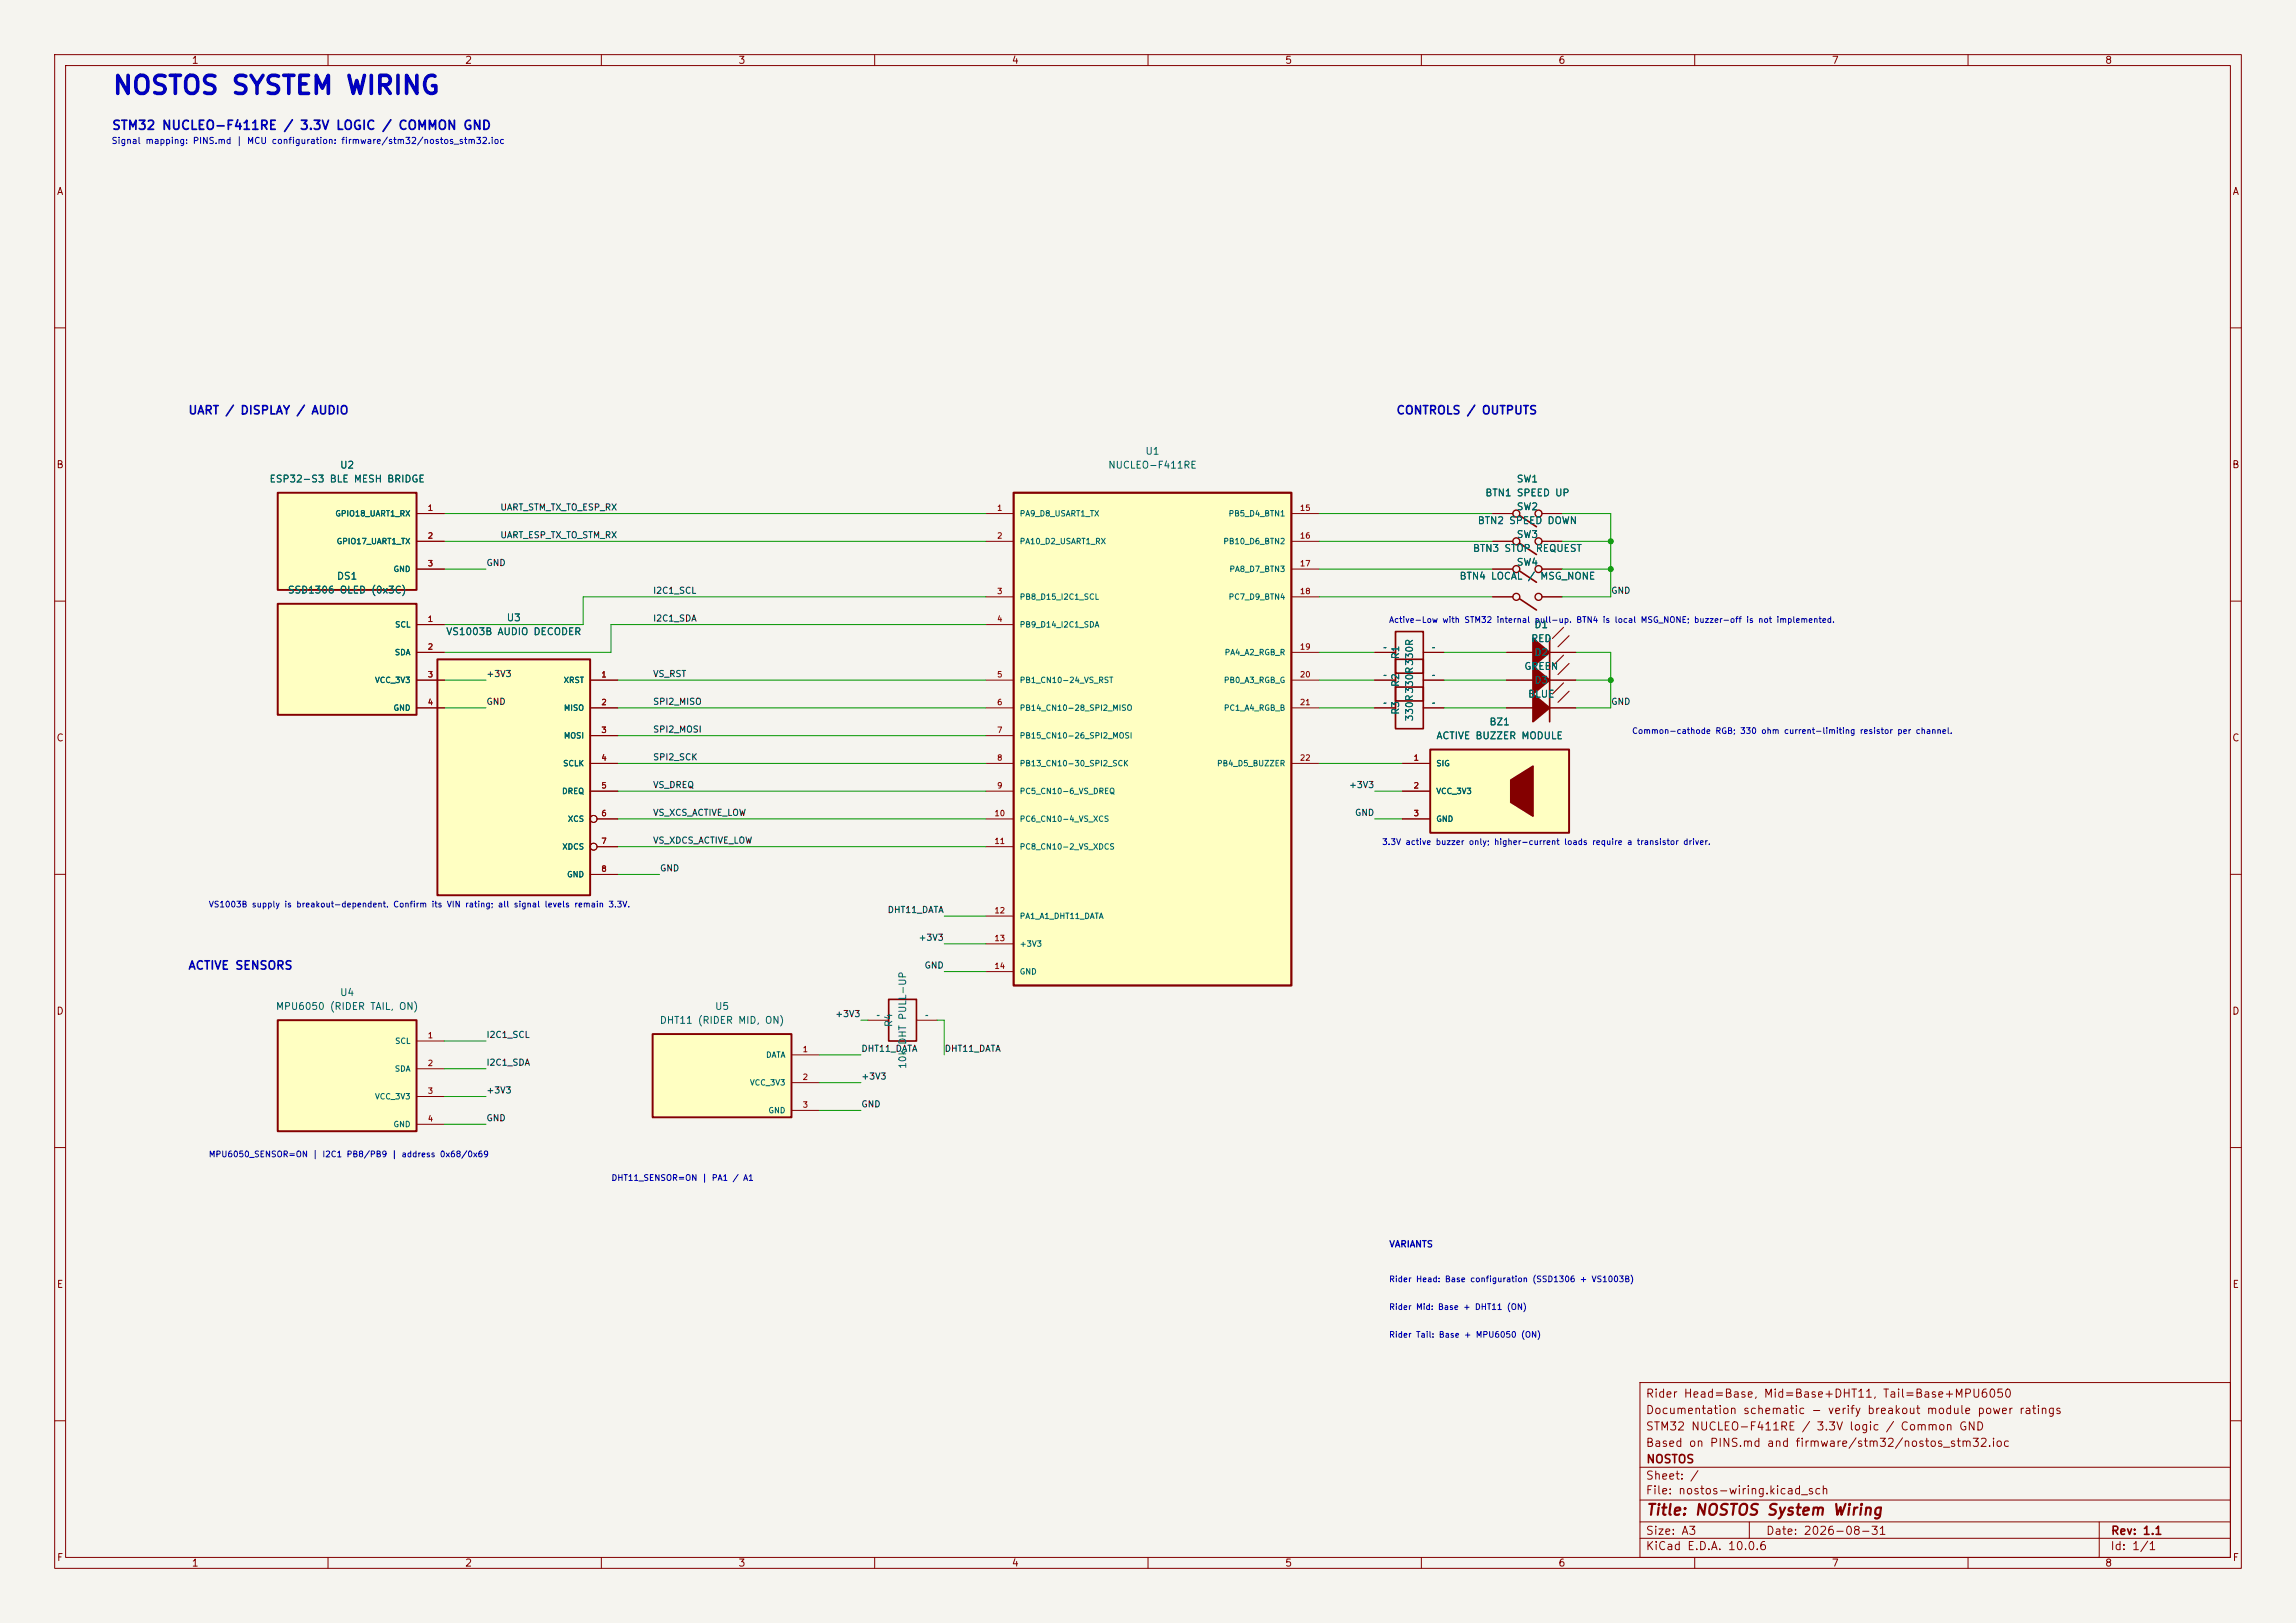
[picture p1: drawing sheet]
<svg xmlns="http://www.w3.org/2000/svg" width="420mm" height="297mm" viewBox="0 0 420 297" stroke-linecap="round" stroke-linejoin="round" font-family="sans-serif">
<defs><g id="words">
<text font-size="3.3" fill="#0000c2" x="20.4" y="18.1">NOSTOS SYSTEM WIRING</text>
<text font-size="2" fill="#840000" x="301" y="277.8">Title: NOSTOS System Wiring</text>
<text font-size="1.7" fill="#0000c2" x="20.4" y="24.2">STM32 NUCLEO-F411RE / 3.3V LOGIC / COMMON GND</text>
<g font-size="1.5" fill="#0000c2">
<text x="34.3" y="76.2">UART / DISPLAY / AUDIO</text>
<text x="255.3" y="76.2">CONTROLS / OUTPUTS</text>
<text x="34.3" y="177.8">ACTIVE SENSORS</text>
</g>
<g font-size="1.5" fill="#840000">
<text x="300.9" y="256.1">Rider Head=Base, Mid=Base+DHT11, Tail=Base+MPU6050</text>
<text x="300.9" y="262.1">STM32 NUCLEO-F411RE / 3.3V logic / Common GND</text>
<text x="300.9" y="259.1">Documentation schematic - verify breakout module power ratings</text>
<text x="300.9" y="265.1">Based on PINS.md and firmware/stm32/nostos_stm32.ioc</text>
<text x="301" y="268.1">NOSTOS</text>
<text x="300.9" y="273.8">File: nostos-wiring.kicad_sch</text>
<text x="300.9" y="271.1">Sheet: /</text>
<text x="300.9" y="281.2">Size: A3</text>
<text x="322.9" y="281.2">Date: 2026-08-31</text>
<text x="386" y="281.2">Rev: 1.1</text>
<text x="300.9" y="284">KiCad E.D.A. 10.0.6</text>
<text x="385.9" y="284">Id: 1/1</text>
</g>
<g font-size="1.3" fill="#840000">
<text x="35" y="12">1</text>
<text x="85" y="12">2</text>
<text x="135" y="12">3</text>
<text x="185" y="12">4</text>
<text x="235" y="12">5</text>
<text x="285" y="12">6</text>
<text x="335" y="12">7</text>
<text x="385" y="12">8</text>
<text x="10.3" y="36">A</text>
<text x="408.3" y="36">A</text>
<text x="10.2" y="86">B</text>
<text x="408.2" y="86">B</text>
<text x="10.2" y="136">C</text>
<text x="408.2" y="136">C</text>
<text x="10.2" y="186">D</text>
<text x="408.2" y="186">D</text>
<text x="10.3" y="236">E</text>
<text x="408.3" y="236">E</text>
<text x="10.3" y="286">F</text>
<text x="35" y="287">1</text>
<text x="85" y="287">2</text>
<text x="135" y="287">3</text>
<text x="185" y="287">4</text>
<text x="235" y="287">5</text>
<text x="285" y="287">6</text>
<text x="335" y="287">7</text>
<text x="385" y="287">8</text>
<text x="408.3" y="286">F</text>
</g>
<g font-size="1.3" fill="#006464">
<text x="209.4" y="83.5">U1</text>
<text x="49.2" y="88.6">ESP32-S3 BLE MESH BRIDGE</text>
<text x="62.1" y="86.1">U2</text>
<text x="202.6" y="86.1">NUCLEO-F411RE</text>
<text x="277.3" y="88.6">SW1</text>
<text x="271.6" y="91.1">BTN1 SPEED UP</text>
<text x="277.3" y="93.7">SW2</text>
<text x="269.3" y="101.3">BTN3 STOP REQUEST</text>
<text x="270.2" y="96.2">BTN2 SPEED DOWN</text>
<text x="277.3" y="98.8">SW3</text>
<text x="61.5" y="106.4">DS1</text>
<text x="266.9" y="106.4">BTN4 LOCAL / MSG_NONE</text>
<text x="277.3" y="103.8">SW4</text>
<text x="52.5" y="108.9">SSD1306 OLED (0x3C)</text>
<text x="92.6" y="114">U3</text>
<text x="81.5" y="116.5">VS1003B AUDIO DECODER</text>
<text x="280" y="117.8">RED</text>
<text x="280.6" y="115.3">D1</text>
<text x="256.2" y="125.8" transform="rotate(-90 256.2 125.8)">R2</text>
<text x="256.2" y="120.7" transform="rotate(-90 256.2 120.7)">R1</text>
<text x="278.7" y="122.9">GREEN</text>
<text x="280.6" y="125.4">D3</text>
<text x="280.6" y="120.3">D2</text>
<text x="256.2" y="130.9" transform="rotate(-90 256.2 130.9)">R3</text>
<text x="279.4" y="128">BLUE</text>
<text x="258.8" y="132.1" transform="rotate(-90 258.8 132.1)">330R330R330R</text>
<text x="262.6" y="135.6">ACTIVE BUZZER MODULE</text>
<text x="272.3" y="133">BZ1</text>
<text x="50.4" y="185.1">MPU6050 (RIDER TAIL, ON)</text>
<text x="62.1" y="182.6">U4</text>
<text x="130.7" y="185.1">U5</text>
<text x="120.6" y="187.7">DHT11 (RIDER MID, ON)</text>
<text x="163.5" y="188.1" transform="rotate(-90 163.5 188.1)">R4</text>
<text x="166.1" y="195.7" transform="rotate(-90 166.1 195.7)">10k DHT PULL-UP</text>
</g>
<text font-size="1.2" fill="#0000c2" x="254" y="228.5">VARIANTS</text>
<g font-size="1.1" fill="#0000c2">
<text x="20.3" y="26.6">Signal mapping: PINS.md | MCU configuration: firmware/stm32/nostos_stm32.ioc</text>
<text x="254" y="114.2">Active-Low with STM32 internal pull-up. BTN4 is local MSG_NONE; buzzer-off is not implemented.</text>
<text x="298.4" y="134.6">Common-cathode RGB; 330 ohm current-limiting resistor per channel.</text>
<text x="252.7" y="154.9">3.3V active buzzer only; higher-current loads require a transistor driver.</text>
<text x="38.1" y="166.3">VS1003B supply is breakout-dependent. Confirm its VIN rating; all signal levels remain 3.3V.</text>
<text x="38.1" y="212">MPU6050_SENSOR=ON | I2C1 PB8/PB9 | address 0x68/0x69</text>
<text x="111.8" y="216.3">DHT11_SENSOR=ON | PA1 / A1</text>
<text x="254" y="234.9">Rider Head: Base configuration (SSD1306 + VS1003B)</text>
<text x="254" y="240">Rider Mid: Base + DHT11 (ON)</text>
<text x="254" y="245">Rider Tail: Base + MPU6050 (ON)</text>
</g>
<g font-size="1.1" fill="#0f0f0f">
<text x="91.4" y="93.7">UART_STM_TX_TO_ESP_RX</text>
<text x="91.4" y="98.8">UART_ESP_TX_TO_STM_RX</text>
<text x="88.9" y="103.9">GND</text>
<text x="119.4" y="108.9">I2C1_SCL</text>
<text x="294.6" y="108.9">GND</text>
<text x="119.4" y="114">I2C1_SDA</text>
<text x="88.9" y="124.2">+3V3</text>
<text x="119.4" y="124.2">VS_RST</text>
<text x="88.9" y="129.3">GND</text>
<text x="119.4" y="129.3">SPI2_MISO</text>
<text x="294.6" y="129.3">GND</text>
<text x="119.4" y="134.3">SPI2_MOSI</text>
<text x="119.4" y="139.4">SPI2_SCK</text>
<text x="119.4" y="144.5">VS_DREQ</text>
<text x="119.4" y="149.6">VS_XCS_ACTIVE_LOW</text>
<text x="246.7" y="144.5">+3V3</text>
<text x="247.8" y="149.6">GND</text>
<text x="119.4" y="154.7">VS_XDCS_ACTIVE_LOW</text>
<text x="120.6" y="159.7">GND</text>
<text x="162.3" y="167.4">DHT11_DATA</text>
<text x="167.9" y="172.4">+3V3</text>
<text x="169" y="177.5">GND</text>
<text x="88.9" y="190.2">I2C1_SCL</text>
<text x="152.7" y="186.4">+3V3</text>
<text x="88.9" y="195.3">I2C1_SDA</text>
<text x="157.5" y="197.8">+3V3</text>
<text x="157.5" y="192.8">DHT11_DATA</text>
<text x="172.7" y="192.8">DHT11_DATA</text>
<text x="88.9" y="200.4">+3V3</text>
<text x="157.5" y="202.9">GND</text>
<text x="88.9" y="205.5">GND</text>
</g>
<g font-size="1" fill="#006464">
<text x="61.2" y="94.7">GPIO18_UART1_RX</text>
<text x="186.4" y="94.7">PA9_D8_USART1_TX</text>
<text x="224.6" y="94.7">PB5_D4_BTN1</text>
<text x="61.5" y="99.8">GPIO17_UART1_TX</text>
<text x="186.4" y="99.8">PA10_D2_USART1_RX</text>
<text x="223.7" y="99.8">PB10_D6_BTN2</text>
<text x="71.9" y="104.9">GND</text>
<text x="224.8" y="104.9">PA8_D7_BTN3</text>
<text x="186.4" y="110">PB8_D15_I2C1_SCL</text>
<text x="224.6" y="110">PC7_D9_BTN4</text>
<text x="72.2" y="115.1">SCL</text>
<text x="186.4" y="115.1">PB9_D14_I2C1_SDA</text>
<text x="68.5" y="125.2">VCC_3V3</text>
<text x="72.1" y="120.1">SDA</text>
<text x="103" y="125.2">XRST</text>
<text x="186.4" y="125.2">PB1_CN10-24_VS_RST</text>
<text x="223.8" y="125.2">PB0_A3_RGB_G</text>
<text x="223.9" y="120.1">PA4_A2_RGB_R</text>
<text x="71.9" y="130.3">GND</text>
<text x="103.1" y="130.3">MISO</text>
<text x="186.4" y="130.3">PB14_CN10-28_SPI2_MISO</text>
<text x="223.8" y="130.3">PC1_A4_RGB_B</text>
<text x="103.1" y="135.4">MOSI</text>
<text x="186.4" y="135.4">PB15_CN10-26_SPI2_MOSI</text>
<text x="102.9" y="140.5">SCLK</text>
<text x="186.4" y="140.5">PB13_CN10-30_SPI2_SCK</text>
<text x="222.5" y="140.5">PB4_D5_BUZZER</text>
<text x="262.6" y="140.5">SIG</text>
<text x="102.7" y="145.5">DREQ</text>
<text x="186.4" y="145.5">PC5_CN10-6_VS_DREQ</text>
<text x="262.6" y="145.5">VCC_3V3</text>
<text x="102.8" y="155.7">XDCS</text>
<text x="103.8" y="150.6">XCS</text>
<text x="186.4" y="150.6">PC6_CN10-4_VS_XCS</text>
<text x="186.4" y="155.7">PC8_CN10-2_VS_XDCS</text>
<text x="262.6" y="150.6">GND</text>
<text x="103.6" y="160.8">GND</text>
<text x="186.4" y="168.4">PA1_A1_DHT11_DATA</text>
<text x="186.4" y="173.5">+3V3</text>
<text x="186.4" y="178.6">GND</text>
<text x="72.2" y="191.3">SCL</text>
<text x="72.1" y="196.3">SDA</text>
<text x="140" y="193.8">DATA</text>
<text x="68.5" y="201.4">VCC_3V3</text>
<text x="137.1" y="198.9">VCC_3V3</text>
<text x="140.5" y="204">GND</text>
<text x="71.9" y="206.5">GND</text>
</g>
<g font-size="1" fill="#a90000">
<text x="78.2" y="93.7">1</text>
<text x="182.3" y="93.7">1</text>
<text x="237.7" y="93.7">15</text>
<text x="78.2" y="98.8">2</text>
<text x="182.3" y="98.8">2</text>
<text x="237.7" y="98.8">16</text>
<text x="78.2" y="103.9">3</text>
<text x="237.7" y="103.9">17</text>
<text x="182.3" y="109">3</text>
<text x="237.7" y="109">18</text>
<text x="78.2" y="114">1</text>
<text x="78.2" y="119.1">2</text>
<text x="182.3" y="114">4</text>
<text x="237.7" y="119.1">19</text>
<text x="78.2" y="124.2">3</text>
<text x="109.9" y="124.2">1</text>
<text x="182.3" y="124.2">5</text>
<text x="237.7" y="124.2">20</text>
<text x="78.2" y="129.3">4</text>
<text x="109.9" y="129.3">2</text>
<text x="182.3" y="129.3">6</text>
<text x="237.7" y="129.3">21</text>
<text x="109.9" y="134.4">3</text>
<text x="182.3" y="134.4">7</text>
<text x="109.9" y="139.4">4</text>
<text x="182.3" y="139.4">8</text>
<text x="237.7" y="139.4">22</text>
<text x="258.5" y="139.4">1</text>
<text x="109.9" y="144.5">5</text>
<text x="109.9" y="149.6">6</text>
<text x="181.8" y="149.6">10</text>
<text x="182.3" y="144.5">9</text>
<text x="258.5" y="144.5">2</text>
<text x="258.5" y="149.6">3</text>
<text x="109.9" y="154.7">7</text>
<text x="181.8" y="154.7">11</text>
<text x="109.9" y="159.8">8</text>
<text x="181.8" y="167.4">12</text>
<text x="181.8" y="172.5">13</text>
<text x="181.8" y="177.5">14</text>
<text x="78.2" y="190.2">1</text>
<text x="78.2" y="195.3">2</text>
<text x="146.7" y="192.8">1</text>
<text x="146.7" y="197.9">2</text>
<text x="78.2" y="200.4">3</text>
<text x="146.7" y="202.9">3</text>
<text x="78.2" y="205.5">4</text>
</g>
<g font-size=".8" fill="#006464">
<text x="253" y="119.1">~</text>
<text x="261.9" y="119.1">~</text>
<text x="253" y="124.2">~</text>
<text x="261.9" y="124.2">~</text>
<text x="253" y="129.2">~</text>
<text x="261.9" y="129.2">~</text>
<text x="160.3" y="186.4">~</text>
<text x="169.2" y="186.4">~</text>
</g>
</g></defs>
<path d="M0 0h420v297h-420z" fill="#f5f4ef" stroke="#f5f4ef" stroke-width=".18"/>
<g fill="none" stroke="#840000" stroke-width=".18">
<path d="M10 10h400v277h-400zM12 12h396v273h-396zM60 10v2M110 10v2M160 10v2M210 10v2M260 10v2M310 10v2M360 10v2M10 60h2M408 60h2M10 110h2"/>
<path d="M408 110h2M10 160h2M408 160h2M10 210h2M408 210h2M300 253h108v32h-108zM10 260h2M300 278.5h108M300 274.5h108M300 268.5h108M320 278.5v3M384 278.5v6.5"/>
<path d="M408 260h2M60 285v2M110 285v2M160 285v2M210 285v2M260 285v2M300 281.5h108M310 285v2M360 285v2"/>
</g>
<path d="M185.4 90.2h50.8v90.1h-50.8z" fill="#ffffc2"/>
<path d="M185.4 90.2h50.8v90.1h-50.8z" fill="none" stroke="#840000" stroke-width=".41"/>
<g fill="none" stroke="#840000" stroke-width=".18">
<path d="M180.3 94h5.1M180.3 99.1h5.1M236.2 94h5.1M236.2 99.1h5.1M180.3 109.2h5.1M180.3 114.3h5.1M236.2 109.2h5.1M236.2 104.1h5.1M236.2 119.4h5.1M180.3 124.5h5.1M180.3 129.5h5.1M180.3 134.6h5.1"/>
<path d="M180.3 139.7h5.1M236.2 124.5h5.1M236.2 129.5h5.1M236.2 139.7h5.1M180.3 144.8h5.1M180.3 149.9h5.1M180.3 154.9h5.1M180.3 167.6h5.1M180.3 172.7h5.1M180.3 177.8h5.1M158.7 186.7h3.9M167.6 186.7h3.8"/>
</g>
<path d="M162.6 182.9h5v7.6h-5z" fill="none" stroke="#840000" stroke-width=".3"/>
<path d="M119.4 189.2h25.4v15.3h-25.4z" fill="#ffffc2"/>
<path d="M119.4 189.2h25.4v15.3h-25.4z" fill="none" stroke="#840000" stroke-width=".36"/>
<path d="M144.8 193h5.1M144.8 198.1h5.1M144.8 203.2h5.1" fill="none" stroke="#840000" stroke-width=".18"/>
<path d="M80 120.7h27.9v43.1h-27.9z" fill="#ffffc2"/>
<path d="M80 120.7h27.9v43.1h-27.9z" fill="none" stroke="#840000" stroke-width=".36"/>
<g fill="none" stroke="#840000" stroke-width=".18">
<path d="M107.9 124.5h5.1M107.9 129.5h5.1M107.9 134.6h5.1M107.9 139.7h5.1M107.9 144.8h5.1M109.2 149.9h3.8M109.2 154.9h3.8M107.9 160h5.1"/>
<circle cx="108.6" cy="154.9" r=".63"/>
<circle cx="108.6" cy="149.9" r=".63"/>
</g>
<path d="M50.8 90.2h25.4v17.8h-25.4z" fill="#ffffc2"/>
<path d="M50.8 90.2h25.4v17.8h-25.4z" fill="none" stroke="#840000" stroke-width=".36"/>
<path d="M76.2 94h5.1M76.2 99.1h5.1M76.2 104.1h5.1" fill="none" stroke="#840000" stroke-width=".18"/>
<path d="M50.8 110.5h25.4v20.3h-25.4z" fill="#ffffc2"/>
<path d="M50.8 110.5h25.4v20.3h-25.4z" fill="none" stroke="#840000" stroke-width=".36"/>
<path d="M76.2 114.3h5.1M76.2 119.4h5.1M76.2 124.5h5.1M76.2 129.5h5.1" fill="none" stroke="#840000" stroke-width=".18"/>
<path d="M50.8 186.7h25.4v20.3h-25.4z" fill="#ffffc2"/>
<path d="M50.8 186.7h25.4v20.3h-25.4z" fill="none" stroke="#840000" stroke-width=".36"/>
<g fill="none" stroke="#840000" stroke-width=".18">
<path d="M273 94h3.7M273 99.1h3.7M282.1 94h3.6M282.1 99.1h3.6M251.5 119.4h3.8M260.3 119.4h3.9M273 109.2h3.7M273 104.1h3.7M275.6 119.4h4.8M282.1 109.2h3.6M282.1 104.1h3.6M283.5 119.4h4.8"/>
<path d="M251.5 129.5h3.8M251.5 124.5h3.8M260.3 129.5h3.9M260.3 124.5h3.9M275.6 129.5h4.8M275.6 124.5h4.8M283.5 129.5h4.8M283.5 124.5h4.8M76.2 190.5h5.1M76.2 195.6h5.1M76.2 200.7h5.1M76.2 205.7h5.1"/>
</g>
<g fill="none" stroke="#840000" stroke-width=".25">
<circle cx="277.4" cy="99.1" r=".63"/>
<circle cx="277.4" cy="94" r=".63"/>
<circle cx="281.4" cy="99.1" r=".63"/>
<circle cx="281.4" cy="94" r=".63"/>
<circle cx="277.4" cy="109.2" r=".63"/>
<circle cx="277.4" cy="104.1" r=".63"/>
<circle cx="281.4" cy="104.1" r=".63"/>
<circle cx="281.4" cy="109.2" r=".63"/>
</g>
<path d="M278 94.4l3.1 2M278 99.4l3.1 2.1M255.3 115.6h5v7.6h-5zM278 109.6l3.1 2M278 104.5l3.1 2.1M283.5 116.8v15.3M255.3 125.7h5v7.7h-5zM255.3 120.7h5v7.6h-5z" fill="none" stroke="#840000" stroke-width=".3"/>
<g fill="#840000" stroke="#840000" stroke-width=".3">
<path d="M280.4 116.8l3.1 2.6-3.1 2.5z"/>
<path d="M280.4 127l3.1 2.5-3.1 2.6z"/>
<path d="M280.4 121.9l3.1 2.6-3.1 2.5z"/>
</g>
<path d="M286 114.8l-2 2M286 119.9l-2 2M287 116.3l-2 2.1M286 125l-2 2M287 126.5l-2 2M287 121.4l-2 2" fill="none" stroke="#840000" stroke-width=".2"/>
<path d="M261.6 137.2h25.4v15.2h-25.4z" fill="#ffffc2"/>
<path d="M261.6 137.2h25.4v15.2h-25.4z" fill="none" stroke="#840000" stroke-width=".36"/>
<path d="M276.4 142.7l4-2.5v9.2l-4-2.6z" fill="#840000" stroke="#840000" stroke-width=".3"/>
<g fill="none" stroke="#840000" stroke-width=".18">
<path d="M76.2 94h5.1M76.2 99.1h5.1M273 94h3.7M273 99.1h3.7M282.1 94h3.6M282.1 99.1h3.6M76.2 104.1h5.1M76.2 114.3h5.1M76.2 119.4h5.1M251.5 119.4h3.8M260.3 119.4h3.9M273 104.1h3.7"/>
<path d="M273 109.2h3.7M275.6 119.4h4.8M282.1 104.1h3.6M282.1 109.2h3.6M283.5 119.4h4.8M76.2 124.5h5.1M76.2 129.5h5.1M107.9 139.7h5.1M107.9 124.5h5.1M107.9 129.5h5.1M107.9 134.6h5.1M251.5 124.5h3.8"/>
<path d="M251.5 129.5h3.8M256.5 139.7h5.1M260.3 124.5h3.9M260.3 129.5h3.9M275.6 124.5h4.8M275.6 129.5h4.8M283.5 124.5h4.8M283.5 129.5h4.8M107.9 144.8h5.1M109.2 149.9h3.8M109.2 154.9h3.8M256.5 144.8h5.1"/>
<path d="M256.5 149.9h5.1M107.9 160h5.1"/>
<circle cx="108.6" cy="154.9" r=".63"/>
<circle cx="108.6" cy="149.9" r=".63"/>
</g>
<g fill="none" stroke="#009600" stroke-width=".18">
<path d="M81.3 99.1h99M81.3 94h99M241.3 99.1h31.7M241.3 94h31.7M285.7 99.1h8.9M285.7 94h8.9v15.2h-8.9M81.3 104.1h7.6M180.3 114.3h-68.5v5.1h-30.5M180.3 109.2h-73.6v5.1h-25.4M241.3 119.4h10.2M241.3 104.1h31.7M241.3 109.2h31.7"/>
<path d="M264.2 119.4h11.4M285.7 104.1h8.9M288.3 119.4h6.3v10.1h-6.3M81.3 129.5h7.6M81.3 124.5h7.6M113 129.5h67.3M113 124.5h67.3M113 139.7h67.3M113 134.6h67.3M241.3 129.5h10.2M241.3 124.5h10.2M241.3 139.7h15.2"/>
<path d="M264.2 129.5h11.4M264.2 124.5h11.4M288.3 124.5h6.3M113 149.9h67.3M113 144.8h67.3M113 154.9h67.3M251.5 149.9h5M251.5 144.8h5M113 160h7.6M172.7 172.7h7.6M172.7 177.8h7.6M172.7 167.6h7.6"/>
<path d="M81.3 195.6h7.6M81.3 190.5h7.6M149.9 198.1h7.6M149.9 193h7.6M157.5 186.7h1.2M171.4 186.7h1.3v6.3M81.3 200.7h7.6M81.3 205.7h7.6M149.9 203.2h7.6"/>
</g>
<g fill="#009600" stroke="#009600" stroke-width=".18">
<circle cx="294.6" cy="99.1" r=".46"/>
<circle cx="294.6" cy="104.1" r=".46"/>
<circle cx="294.6" cy="124.5" r=".46"/>
</g>
<use href="#words"/>
</svg>
